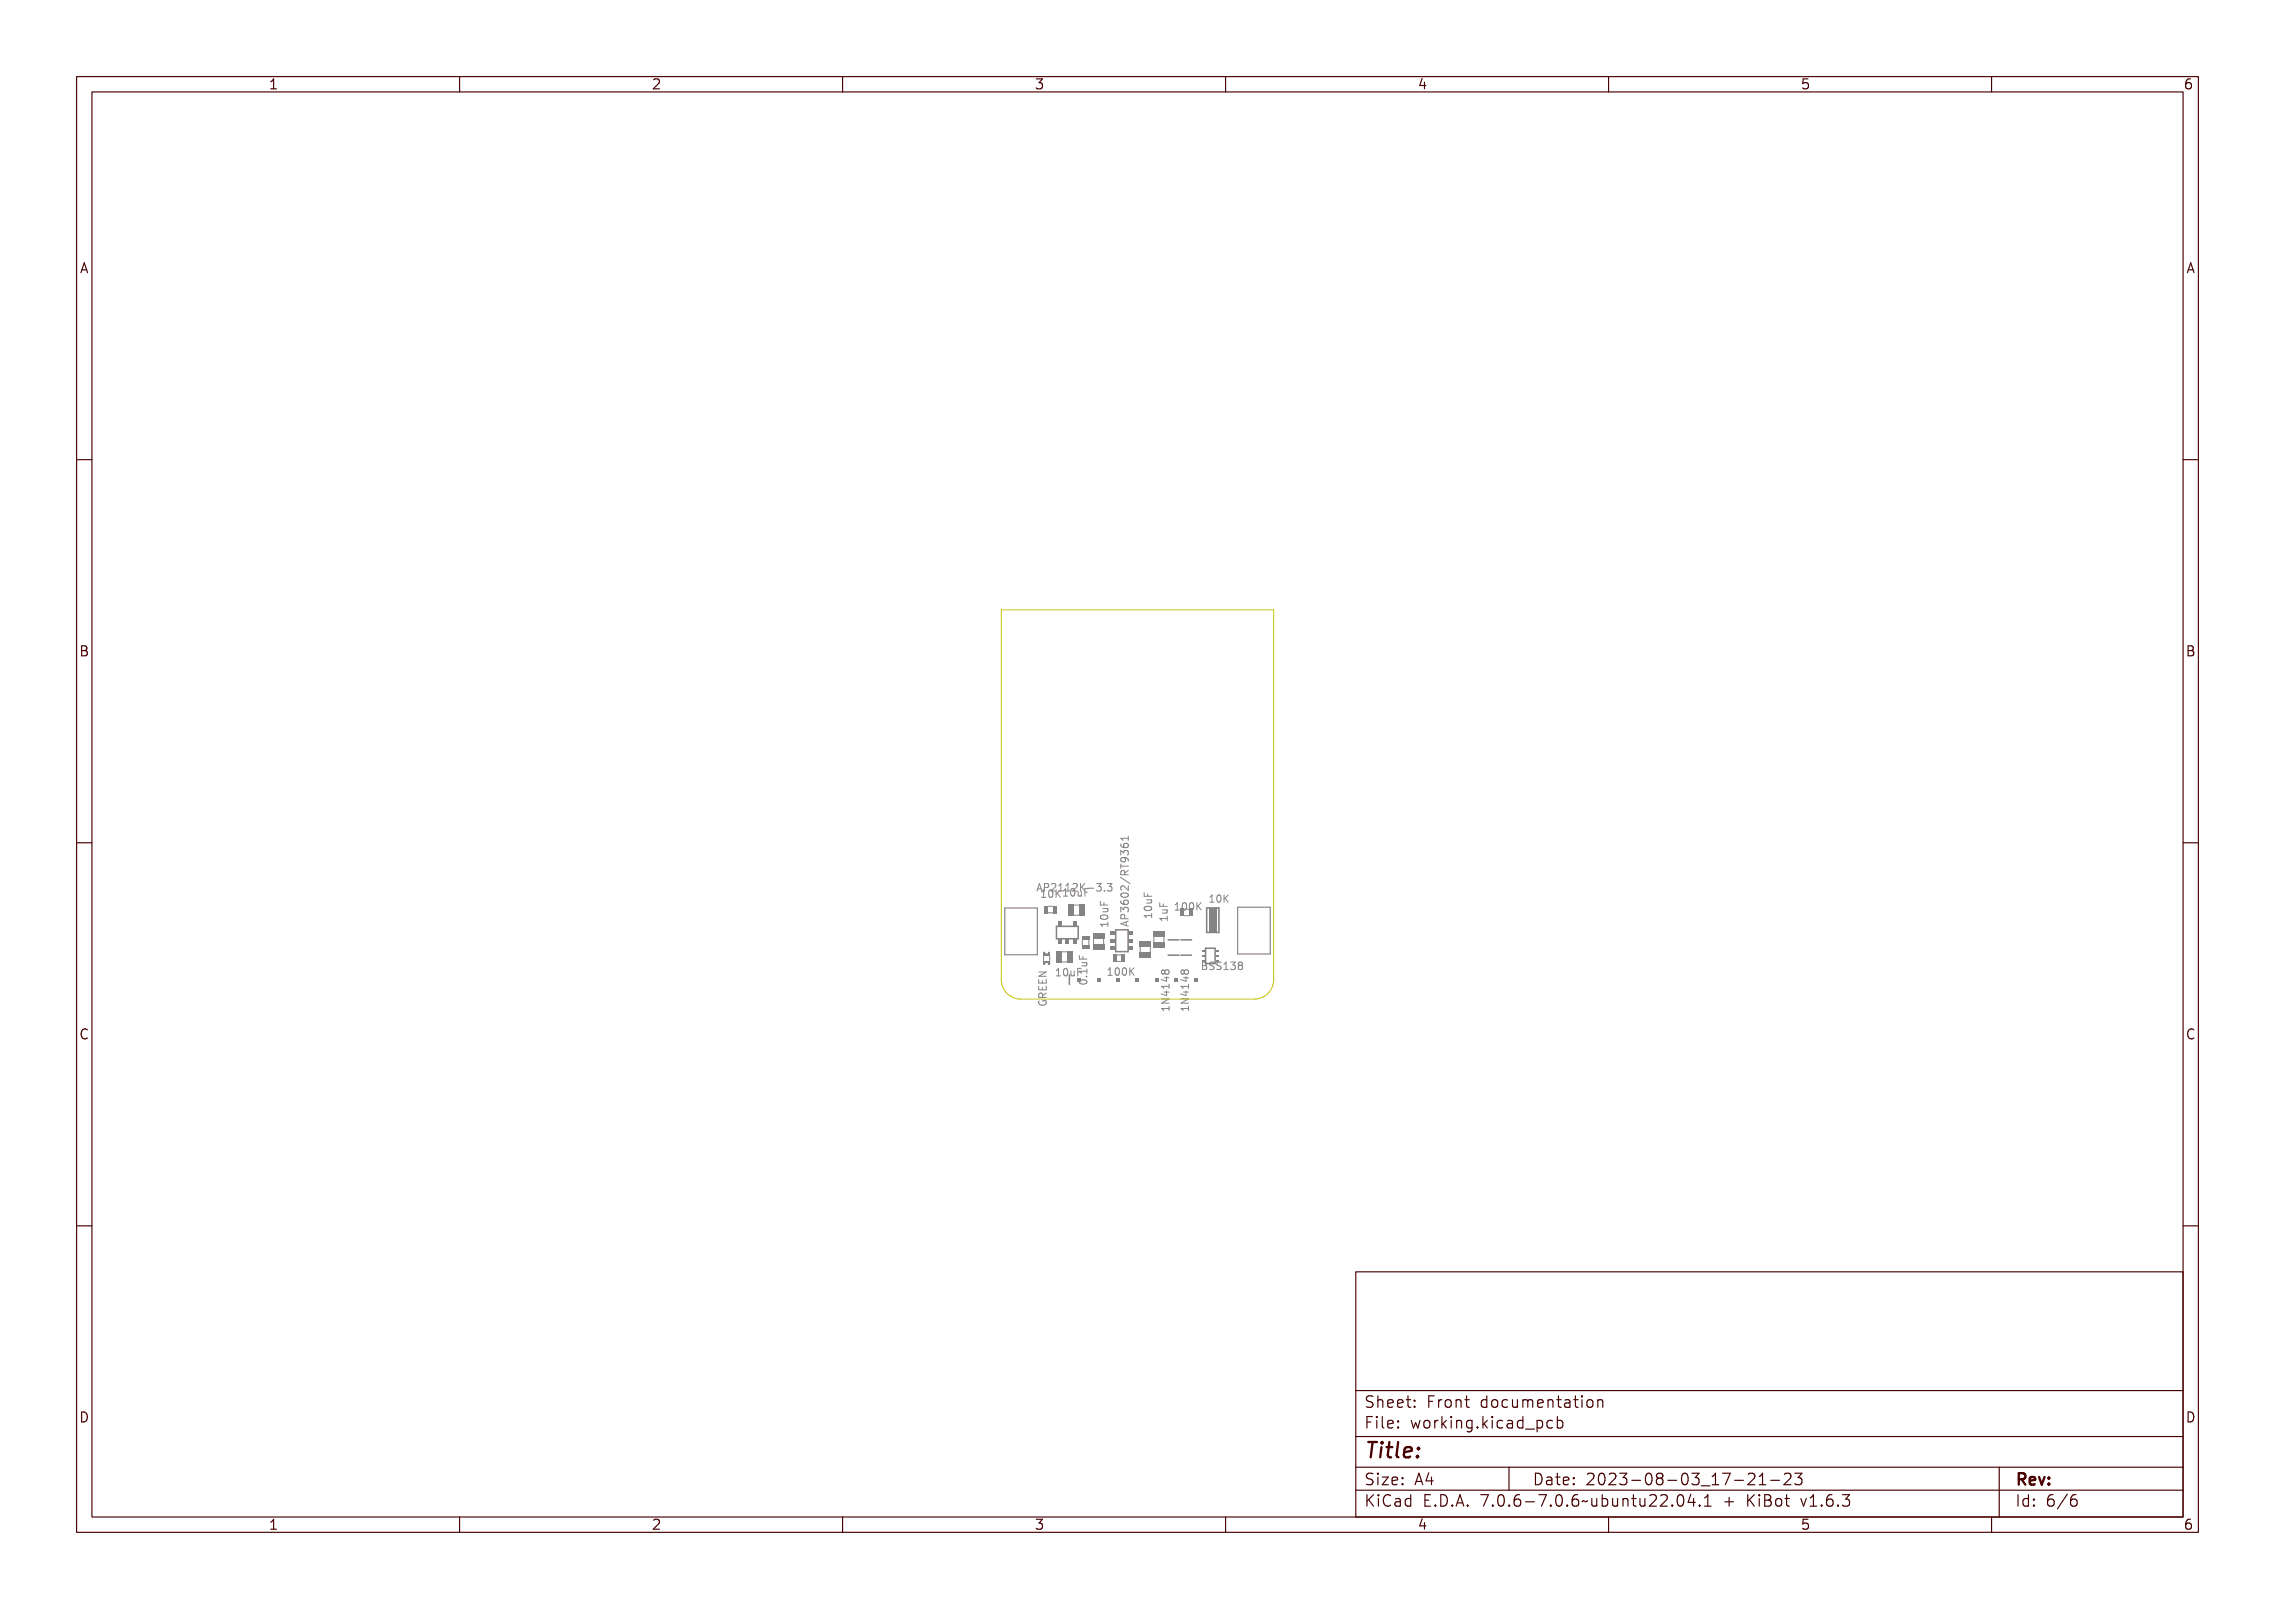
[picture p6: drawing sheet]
<svg xmlns="http://www.w3.org/2000/svg" width="297mm" height="210mm" viewBox="0 0 297 210" stroke-linecap="round" stroke-linejoin="round" font-family="sans-serif">
<defs><g id="words">
<text font-size="2.7" fill="#480000" x="178" y="190.3">Title:</text>
<g font-size="2" fill="#480000">
<text x="178" y="183.7">Sheet: Front documentation</text>
<text x="178" y="186.5">File: working.kicad_pcb</text>
<text x="178" y="193.9">Size: A4</text>
<text x="178" y="196.6">KiCad E.D.A. 7.0.6-7.0.6~ubuntu22.04.1 + KiBot v1.6.3</text>
<text x="200" y="193.9">Date: 2023-08-03_17-21-23</text>
<text x="263" y="196.6">Id: 6/6</text>
<text x="263" y="193.9">Rev:</text>
</g>
<g font-size="1.7" fill="#480000">
<text x="35" y="11.7">1</text>
<text x="85" y="11.7">2</text>
<text x="135" y="11.7">3</text>
<text x="185" y="11.7">4</text>
<text x="235" y="11.7">5</text>
<text x="285" y="11.7">6</text>
<text x="10.5" y="35.7">A</text>
<text x="285.5" y="35.7">A</text>
<text x="10.5" y="85.6">B</text>
<text x="285.5" y="85.6">B</text>
<text x="10.5" y="135.7">C</text>
<text x="285.5" y="135.7">C</text>
<text x="10.5" y="185.6">D</text>
<text x="285.5" y="185.6">D</text>
<text x="35" y="199.7">1</text>
<text x="85" y="199.7">2</text>
<text x="135" y="199.7">3</text>
<text x="185" y="199.7">4</text>
<text x="235" y="199.7">5</text>
<text x="285" y="199.7">6</text>
</g>
<g font-size="1.3" fill="#848484">
<text x="135.3" y="116.3">AP2112K-3.3</text>
<text x="136.3" y="117.2">10K 10uF</text>
<text x="150.4" y="120" transform="rotate(-90 150.4 120)">10uF</text>
<text x="153.2" y="118.8">100K</text>
<text x="158.3" y="117.8">10K</text>
<text x="144.7" y="121.1" transform="rotate(-90 144.7 121.1)">10uF</text>
<text x="147.3" y="121" transform="rotate(-90 147.3 121)">AP3602/RT9361</text>
<text x="137.7" y="127.4">10uF</text>
<text x="141.9" y="128.5" transform="rotate(-90 141.9 128.5)">0.1uF</text>
<text x="144.4" y="127.3">100K</text>
<text x="157.7" y="126.6">BSS138</text>
</g>
</g></defs>
<g fill="none" stroke="#848484" stroke-width=".13">
<path d="M135.6 115.4h.1l.3 .9h-.1l-.1-.2h-.3l-.1 .2h-.1zM135.6 115.5l.2 .5h-.3zM136 117.1h.5M136.2 115.4a.48 .48 0 0 1 .5 .1l.1 .2a.32 .32 0 0 1-.5 .3v.3h-.1zM136.3 115.5h.1a.18 .18 0 0 1 .2 .2 .18 .18 0 0 1-.2 .1h-.1zM136.4 116.3l.4-.1v.9h.2v.1h-.5v-.1h.2v-.8l-.3 .1zM136.9 115.4a.34 .34 0 0 1 .6 .1 .34 .34 0 0 1-.2 .5l-.2 .2h.4v.1h-.6l.2-.3a.27 .27 0 0 0 .3-.3 .27 .27 0 0 0-.3-.2l-.2 .1zM137.2 116.3a.28 .28 0 0 1 .4-.1 .28 .28 0 0 1 .2 .3 .53 .53 0 0 1-.3 .7 .56 .56 0 0 1-.3-.9zM137.4 116.3h.1a.51 .51 0 0 1 0 .8l-.2-.2zM137.8 115.4h.3v.8h.2v.1h-.5v-.1h.2v-.7h-.2zM137.9 116.2h.2v.4l.4-.4h.1l-.3 .4 .3 .6h-.1l-.3-.5-.1 .1v.4h-.2zM138.5 115.4h.4v.8h.2v.1h-.5v-.1h.2v-.7h-.3z"/>
<path d="M139.3 116.1l.3-.1v.9h.2v.1h-.5v-.1h.2v-.7h-.2zM139.3 115.4a.34 .34 0 0 1 .5 .1 .34 .34 0 0 1-.2 .5l-.2 .2h.5v.1h-.6l.2-.3a.27 .27 0 0 0 .2-.3 .27 .27 0 0 0-.2-.2l-.2 .1zM140.1 115.4h.1v.4l.4-.4h.1l-.3 .4 .3 .5h-.1l-.3-.4-.1 .1v.3h-.1zM140.1 116.2a.28 .28 0 0 1 .3-.2 .28 .28 0 0 1 .2 .3 .53 .53 0 0 1-.3 .7 .56 .56 0 0 1-.2-.8zM140.2 116.2l.1-.1a.51 .51 0 0 1 0 .8l-.2-.2zM140.8 116.3h.1v.5l.2 .1 .1-.1v-.5h.2v.7h-.2v-.1a.23 .23 0 0 1-.2 .1 .23 .23 0 0 1-.2-.3zM141 115.9h.3v.1h-.3zM141.6 116h.6v.2h-.4v.2h.3v.1h-.3v.5h-.2zM141.6 115.4a.29 .29 0 0 1 .5 0 .29 .29 0 0 1-.1 .4 .31 .31 0 0 1 .2 .5 .31 .31 0 0 1-.5 0l-.1-.1a.23 .23 0 0 0 .4 0 .23 .23 0 0 0 0-.3h-.2v-.1h.1a.18 .18 0 0 0 .2-.3 .17 .17 0 0 0-.3 0h-.2zM142.6 116.1h.2v.2h-.2zM143.2 115.4a.3 .3 0 0 1 .4 0 .3 .3 0 0 1 .1 .4h-.1a.31 .31 0 0 1 .1 .5 .31 .31 0 0 1-.4 0l-.1-.1a.23 .23 0 0 0 .3 0 .23 .23 0 0 0 0-.3h-.1v-.1h.1a.17 .17 0 0 0 .1-.3 .17 .17 0 0 0-.3 0h-.1zM143.7 118.1h.1v.4h.3v-.4h.1v.4h.5v.1h-1z"/>
<path d="M143.8 119.7h.2a.53 .53 0 0 1 .7 .3 .55 .55 0 0 1-.5 .3 .55 .55 0 0 1-.5-.3zM143.8 119.9l.6-.1 .2 .2a.52 .52 0 0 1-.8 0zM144 118.9h.7v.1h-.1a.23 .23 0 0 1 .1 .3 .23 .23 0 0 1-.3 .1h-.4v-.1h.5l.1-.1-.1-.2h-.5zM144.6 115.3h.6l-.4 .4 .3 .1v.4l-.1 .1-.4-.1M146.3 110.2l.1 .2M146.4 115.6l1.1 .5v.1l-1.1-.5zM146.4 114h.1v.3h.8v.1h-.8v.3h-.1zM146.4 111.1h.8v-.2h.1v.5h-.1v-.2h-.7l.1 .2h-.2zM146.4 118h.1a.28 .28 0 0 0 0 .3 .28 .28 0 0 0 .3 .1 .32 .32 0 0 1 .1-.4 .32 .32 0 0 1 .5 .1 .32 .32 0 0 1-.3 .4 .46 .46 0 0 1-.5 .1 .46 .46 0 0 1-.2-.5zM146.4 111.7h.1a.28 .28 0 0 0 0 .4 .28 .28 0 0 0 .3 .1 .32 .32 0 0 1 .1-.5 .32 .32 0 0 1 .5 .2 .32 .32 0 0 1-.3 .4 .46 .46 0 0 1-.5 0 .46 .46 0 0 1-.2-.5zM146.4 118.9l.3-.1 .1 .1a.31 .31 0 0 1 .5-.1 .31 .31 0 0 1 0 .5h-.1a.23 .23 0 0 0 0-.3 .23 .23 0 0 0-.3 0v.2h-.1v-.1a.18 .18 0 0 0-.3-.2 .17 .17 0 0 0 0 .3v.1h-.1zM146.4 112.6l.3-.1 .1 .2a.31 .31 0 0 1 .5-.2 .31 .31 0 0 1 0 .5l-.1 .1a.23 .23 0 0 0 0-.4 .23 .23 0 0 0-.3 0v.2h-.1v-.1a.18 .18 0 0 0-.3-.2 .17 .17 0 0 0 0 .3v.1h-.1z"/>
<path d="M146.4 116.5a.59 .59 0 0 1 .8 .3v-.4h.1v.6l-.3-.2a.27 .27 0 0 0-.3-.3 .27 .27 0 0 0-.2 .3l.1 .2h-.2v-.2zM146.5 119.6l.2-.1a.32 .32 0 0 1 .3 .5h.3v.1h-.9zM146.5 114.9l.2-.1 .2 .2 .4-.3v.2l-.3 .1-.1 .2v.1h.4v.1h-.9zM146.5 113.3h.1a.46 .46 0 0 1 .5 0 .46 .46 0 0 1 .2 .4l-.1 .1a.28 .28 0 0 0 0-.3 .28 .28 0 0 0-.3-.1 .32 .32 0 0 1-.1 .5 .32 .32 0 0 1-.4-.3zM146.5 117.2h.1a.53 .53 0 0 1 .8 .3 .55 .55 0 0 1-.5 .3 .55 .55 0 0 1-.5-.3zM146.5 117.4l.5-.1 .3 .2a.52 .52 0 0 1-.8 0zM146.5 115h.3v.3h-.3zM146.5 119.7h.3v.3h-.3zM146.7 110.4v-.1l.2-.2h.3l.1 .3M147.3 109.1v.6M147.3 109.4h-1l.3 .3M149.4 119.5h.9v-.2h.1v.5h-.1v-.2h-.8l.1 .2h-.1z"/>
<path d="M149.4 116.9h.1v.5h.3v-.4h.1v.4h.5v.1h-1zM149.5 118.6l.2-.1a.53 .53 0 0 1 .7 .3 .55 .55 0 0 1-.5 .3 .55 .55 0 0 1-.5-.3zM149.5 118.7l.6-.1 .2 .2a.52 .52 0 0 1-.8 0zM149.7 117.7h.7v.2h-.1a.23 .23 0 0 1 .1 .3 .23 .23 0 0 1-.3 .1h-.4v-.1h.5l.1-.2-.1-.1h-.5zM151.4 117.8v.5h1M151.5 119.9h.8v-.2h.1v.5h-.1v-.2h-.7v.2h-.1zM151.5 118.1h.1v.4h.3v-.4h.1v.4h.4v.2h-.9zM151.7 118.9h.7v.1h-.1a.23 .23 0 0 1 .1 .3 .23 .23 0 0 1-.3 .2h-.4v-.2h.5l.1-.1-.1-.2h-.5zM151.7 118.8h.7M151.9 118v.3M152.3 118.8l.1 .1-.1 .2-.6 .1M152.4 119.6v.6"/>
<path d="M152.4 119.9h-1l.3 .3M153.4 117.9h.3v.8h.2v.1h-.5v-.1h.2v-.7h-.2zM154.1 118a.28 .28 0 0 1 .4-.1 .28 .28 0 0 1 .2 .2 .53 .53 0 0 1-.3 .7 .56 .56 0 0 1-.3-.8zM154.3 118h.1a.51 .51 0 0 1 0 .7l-.2-.2zM154.9 118a.28 .28 0 0 1 .3-.1 .28 .28 0 0 1 .3 .2 .53 .53 0 0 1-.3 .7 .56 .56 0 0 1-.3-.8zM155.1 118h.1a.51 .51 0 0 1 0 .7l-.2-.2zM155.6 117.9h.2v.4l.4-.4h.1l-.3 .4 .3 .5h-.1l-.3-.5-.1 .2v.3h-.2zM156.4 118.2l.4 .6M156.8 117.8l-.5 .6M158 117.8h.5M158 117v.1M158.4 116.9h.4v.8h.2v.1h-.5v-.1h.2v-.7h-.3z"/>
<path d="M159.2 117a.27 .27 0 0 1 .3-.1 .27 .27 0 0 1 .2 .2v.2a.37 .37 0 0 1-.3 .5l-.2-.1v-.2zM159.4 117a.39 .39 0 0 1 .2 .3 .39 .39 0 0 1-.2 .4l-.1-.2zM159.9 116.9h.1v.4l.4-.4h.1l-.3 .4 .4 .5h-.2l-.3-.5-.1 .1v.4h-.1zM135.6 127.8v.5h1v-.5M135.6 128.7v.5h1v-.5M135.6 126.9h1l-1 .5h1M135.7 130.6a.46 .46 0 0 0 .4 .6 .46 .46 0 0 0 .4-.6h-.3v.2M135.7 128.3h.1v.4h.3v-.4h.1v.4h.3v-.4h.1v.5h-.9zM135.7 127.5h.1v.4h.3v-.4h.1v.4h.3v-.4h.1v.6h-.9zM135.7 126.7h.9v.2l-.8 .3h.8v.1h-.9v-.2l.7-.3h-.7zM135.7 129.9h.1v.1a.37 .37 0 0 0 .4 .4 .37 .37 0 0 0 .3-.4h-.3v.1h-.1v-.3h.4a.43 .43 0 0 1 0 .6 .43 .43 0 0 1-.6 0 .38 .38 0 0 1-.2-.5zM135.7 129.2l.3-.1 .2 .2 .4-.3v.1l-.3 .2-.1 .1v.1h.4v.2h-.9z"/>
<path d="M135.8 129.3h.3v.2h-.3zM136.1 128v.3M136.1 128.9v.3M136.1 130.2v-.5l-.2-.1-.2 .1-.1 .1v.4h1M136.6 129.6l-.5 .3M137.8 126.5h.4v.8h.2v.1h-.5v-.1h.2v-.7h-.3zM138.6 126.6a.28 .28 0 0 1 .4-.1 .28 .28 0 0 1 .2 .2 .53 .53 0 0 1-.3 .7 .57 .57 0 0 1-.3-.8zM138.8 126.6l.1-.1a.51 .51 0 0 1 0 .8l-.2-.2zM139.4 126.7h.1v.5l.1 .1 .2-.1v-.5h.1v.7h-.1v-.1a.23 .23 0 0 1-.3 .1 .23 .23 0 0 1-.1-.3zM140.2 126.5h.6v.1h-.5v.2h.4v.2h-.4v.4h-.1zM141 126.4h.8v-.2h.1v.5h-.1v-.2h-.7v.2h-.1zM141 124.6h.1v.5h.3v-.4h.1v.4h.4v.1h-.9z"/>
<path d="M141.1 127.9l.1-.1a.53 .53 0 0 1 .7 .3 .55 .55 0 0 1-.4 .3 .55 .55 0 0 1-.5-.3zM141.1 128l.5-.1 .2 .2a.52 .52 0 0 1-.7 0zM141.2 125.4h.7v.2h-.1a.23 .23 0 0 1 .1 .3 .23 .23 0 0 1-.2 .1h-.5v-.1h.5l.1-.2-.1-.1h-.5zM141.7 127.2h.2v.2h-.2zM143.7 120.6h.9v-.2h.1v.6h-.1v-.2h-.8l.1 .2h-.1zM144.6 126.4h.3v.8h.2v.1h-.5v-.1h.2v-.7h-.2zM145.4 126.5a.28 .28 0 0 1 .3-.1 .28 .28 0 0 1 .2 .2 .53 .53 0 0 1-.3 .8 .57 .57 0 0 1-.2-.9zM145.5 126.5h.1a.51 .51 0 0 1 0 .8l-.2-.3zM146.2 126.5a.28 .28 0 0 1 .3-.1 .28 .28 0 0 1 .2 .2 .53 .53 0 0 1-.3 .8 .56 .56 0 0 1-.2-.9zM146.3 126.5h.1a.51 .51 0 0 1 0 .8l-.2-.3zM146.4 120.5l.9-.3v.2h-.2v.4l.2 .1v.1l-.9-.3zM146.5 120.6l.5-.1v.2z"/>
<path d="M146.9 126.4h.1v.4l.4-.4h.2l-.4 .4 .4 .5h-.2l-.3-.4-.1 .1v.3h-.1zM147.6 126.7l.5 .6M148.1 126.3l-.6 .6M150.6 122.3v.7M151.6 130.4h1l-1 .5h1M151.7 130.6h.8v-.2h.2v.5h-.2v-.2h-.7l.1 .2h-.1zM151.7 129.6h1v.2l-.8 .3h.8v.1h-1v-.1l.8-.4h-.8zM151.7 128.9h.6v-.1h.1v.1h.3v.2h-.3v.4h-.1l-.6-.4zM151.7 128.2h.8v-.2h.2v.6h-.2v-.2h-.7l.1 .2h-.1zM151.7 127.4h.6v-.2h.1v.2h.3v.1h-.3v.4h-.1l-.6-.4zM151.8 126.6l.2-.1 .2 .2a.27 .27 0 0 1 .4-.1 .27 .27 0 0 1 0 .4 .27 .27 0 0 1-.4-.1 .27 .27 0 0 1-.5 .1 .27 .27 0 0 1 .1-.4zM151.8 129.1h.5v.3z"/>
<path d="M151.8 127.5h.5v.3zM152 122.3v.7M152 129.5h.6M152 127.6h.6M152.1 126.8l.1-.2h.2l.2 .2v.2l-.2 .2h-.2l-.1-.2M152.1 126.8l-.2-.2-.3 .2v.2l.2 .2 .3-.2M152.1 126.8v.2M152.3 129.3v.7l-.7-.3M152.3 127.5v.6l-.7-.2M152.6 128.5v.5M152.6 131.4v.5M152.6 131.6h-1l.3 .3"/>
<path d="M152.6 128.7h-1l.3 .3M154.2 130.4h1l-1 .5h1M154.2 130.6h.9v-.2h.1v.5h-.1v-.2h-.7v.2h-.1zM154.2 129.6h1v.2l-.8 .3h.8v.1h-1v-.1l.8-.4h-.8zM154.2 128.9h.7v-.1h.1v.1h.2v.2h-.2v.4h-.1l-.7-.4zM154.2 128.2h.9v-.2h.1v.6h-.1v-.2h-.7v.2h-.1zM154.2 127.4h.7v-.2h.1v.2h.2v.1h-.2v.4h-.1l-.7-.4zM154.3 126.6l.3-.1 .1 .2a.27 .27 0 0 1 .4-.1 .27 .27 0 0 1 0 .4 .27 .27 0 0 1-.4-.1 .27 .27 0 0 1-.4 .1 .27 .27 0 0 1 0-.4zM154.4 129.1h.5v.3zM154.4 127.5h.5v.3zM154.5 129.5h.7M154.5 127.6h.7"/>
<path d="M154.6 126.8l-.2-.2-.2 .2v.2l.2 .2 .2-.2M154.6 126.8l.2-.2h.2l.2 .2v.2l-.2 .2-.3-.1-.1-.1M154.6 126.8v.2M154.8 129.3v.7l-.7-.3M154.8 127.5v.6l-.7-.2M155.2 131.6h-1l.3 .3M155.2 128.7h-1l.3 .3M155.2 128.5v.5M155.2 131.4v.5M157 126h.3M157.3 126l.2 .1M157.4 125.6h-.4v1h.4"/>
<path d="M157.4 126h-.1M157.8 125.6h.3a.23 .23 0 0 1 .3 .2 .23 .23 0 0 1-.2 .3 .26 .26 0 0 1 .2 .3 .26 .26 0 0 1-.3 .2h-.3zM157.9 126.1h.2a.18 .18 0 0 1 .2 .2 .18 .18 0 0 1-.2 .2h-.2zM157.9 125.7h.2a.15 .15 0 0 1 .2 .2 .15 .15 0 0 1-.2 .1h-.2zM158.7 125.7l.3-.1 .1 .1v.1a.2 .2 0 0 0-.2-.1 .2 .2 0 0 0-.1 .3 .33 .33 0 0 1 .4 .4 .33 .33 0 0 1-.5 .2l-.1-.2a.22 .22 0 0 0 .3 .1 .22 .22 0 0 0 .1-.3 .31 .31 0 0 1-.4-.1 .31 .31 0 0 1 .1-.4zM159.5 125.7l.3-.1 .1 .1v.1a.2 .2 0 0 0-.3-.1 .2 .2 0 0 0 0 .3 .33 .33 0 0 1 .4 .4 .33 .33 0 0 1-.6 .2v-.2a.22 .22 0 0 0 .3 .1 .22 .22 0 0 0 .1-.3 .31 .31 0 0 1-.4-.1 .31 .31 0 0 1 .1-.4zM160.2 125.7l.4-.1v.9h.2v.1h-.6v-.1h.2v-.7h-.2zM161 125.7a.29 .29 0 0 1 .4-.1 .29 .29 0 0 1-.1 .5 .31 .31 0 0 1 .2 .4 .31 .31 0 0 1-.5 .1l-.1-.2a.23 .23 0 0 0 .4 .1 .23 .23 0 0 0 0-.4h-.2v-.1h.1a.17 .17 0 0 0 .2-.2 .17 .17 0 0 0-.3-.1l-.1 .1zM161.8 125.7a.27 .27 0 0 1 .4 0 .27 .27 0 0 1-.1 .4 .27 .27 0 0 1 .1 .4 .27 .27 0 0 1-.4 0 .27 .27 0 0 1 .1-.4l-.1-.2z"/>
<circle cx="137.5" cy="116.7" r=".09"/>
<circle cx="140.3" cy="116.5" r=".09"/>
<circle cx="144.2" cy="120" r=".09"/>
<circle cx="146.7" cy="113.6" r=".21"/>
<circle cx="146.9" cy="117.5" r=".09"/>
<circle cx="147" cy="118.2" r=".21"/>
<circle cx="147" cy="112" r=".21"/>
<circle cx="149.9" cy="118.8" r=".09"/>
<circle cx="154.4" cy="118.4" r=".09"/>
<circle cx="155.2" cy="118.4" r=".09"/>
<circle cx="159.4" cy="117.3" r=".08"/>
<circle cx="138.9" cy="126.9" r=".09"/>
<circle cx="141.5" cy="128.1" r=".09"/>
<circle cx="145.6" cy="126.9" r=".09"/>
<circle cx="146.4" cy="126.9" r=".09"/>
<circle cx="151.9" cy="126.8" r=".16"/>
<circle cx="152.4" cy="126.8" r=".19"/>
<circle cx="154.5" cy="126.8" r=".16"/>
<circle cx="154.9" cy="126.8" r=".19"/>
<circle cx="162" cy="125.9" r=".16"/>
<circle cx="162" cy="126.3" r=".19"/>
</g>
<g fill="#848484">
<path d="M150.6 123h1.4v.7h-1.4z" fill-rule="evenodd"/>
<path d="M150.6 121.6h1.4v.7h-1.4z" fill-rule="evenodd"/>
</g>
<g fill="none" stroke="#848484" stroke-width=".13">
<path d="M136.2 124.7v.7M136.3 125.9a.3 .3 0 0 1 .3-.3 .3 .3 0 0 1 .3 .3M136.4 124.3a.27 .27 0 0 0 .2 .2 .27 .27 0 0 0 .3-.2M137 124.7v.8"/>
<circle cx="137" cy="125.7" r=".07"/>
</g>
<g fill="#848484">
<path d="M136.9 125.8h.2v.1h-.2z" fill-rule="evenodd"/>
<path d="M137 125.4l.1 .4z" fill-rule="evenodd"/>
<path d="M136.2 125.4h.9v.3h-.9z" fill-rule="evenodd"/>
<path d="M136.9 124.2h.2v.5h-.2z" fill-rule="evenodd"/>
<path d="M136.9 125.6v.1z" fill-rule="evenodd"/>
<path d="M136.4 124.5h.5v.2h-.5z" fill-rule="evenodd"/>
<path d="M136.8 124.4h.1v.1h-.1z" fill-rule="evenodd"/>
<path d="M136.4 124.4h.1v.1h-.1z" fill-rule="evenodd"/>
<path d="M136.2 125.6h.2v.3h-.2z" fill-rule="evenodd"/>
<path d="M136.2 124.2h.2v.5h-.2z" fill-rule="evenodd"/>
</g>
<path d="M157.5 118.5h1.6v3.2h-1.6zM152.5 124.7h1.4M152.5 122.7h1.4M154.2 124.7h1.4M154.2 122.7h1.4" fill="none" stroke="#848484" stroke-width=".2"/>
<path d="M161.6 118.4h4.2v6.1h-4.2z" fill="none" stroke="#848484" stroke-width=".15"/>
<path d="M157.8 118.6h1v3.1h-1z" fill-rule="evenodd" fill="#848484"/>
<path d="M145.7 124.6h.7M145.7 125.5h.7" fill="none" stroke="#848484" stroke-width=".13"/>
<g fill="#848484">
<path d="M145.2 124.6h.5v.9h-.5z" fill-rule="evenodd"/>
<path d="M146.4 124.6h.5v.9h-.5z" fill-rule="evenodd"/>
</g>
<path d="M141.3 122.7v.7M142.2 122.7v.7" fill="none" stroke="#848484" stroke-width=".13"/>
<g fill="#848484">
<path d="M141.2 122.2h1v.5h-1z" fill-rule="evenodd"/>
<path d="M141.2 123.4h1v.5h-1z" fill-rule="evenodd"/>
</g>
<path d="M145.7 121.4h1.6v2.8h-1.6z" fill="none" stroke="#848484" stroke-width=".2"/>
<g fill="#848484">
<path d="M147.3 121.6h.7v.5h-.7z" fill-rule="evenodd"/>
<path d="M145 121.6h.6v.5h-.6z" fill-rule="evenodd"/>
<path d="M147.3 122.5h.7v.5h-.7z" fill-rule="evenodd"/>
<path d="M145 122.5h.6v.5h-.6z" fill-rule="evenodd"/>
<path d="M147.3 123.5h.7v.5h-.7z" fill-rule="evenodd"/>
<path d="M145 123.5h.6v.5h-.6z" fill-rule="evenodd"/>
</g>
<path d="M142.8 122.6v.7M144.1 122.5v.8" fill="none" stroke="#848484" stroke-width=".13"/>
<g fill="#848484">
<path d="M142.7 121.8h1.4v.8h-1.4z" fill-rule="evenodd"/>
<path d="M142.7 123.3h1.4v.7h-1.4z" fill-rule="evenodd"/>
</g>
<path d="M140.1 118.1h.8M140.1 119.5h.8" fill="none" stroke="#848484" stroke-width=".13"/>
<g fill="#848484">
<path d="M139.4 118.1h.7v1.4h-.7z" fill-rule="evenodd"/>
<path d="M140.8 118.1h.8v1.4h-.8z" fill-rule="evenodd"/>
</g>
<path d="M137.9 120.9h2.9v1.6h-2.9z" fill="none" stroke="#848484" stroke-width=".2"/>
<g fill="#848484">
<path d="M138.1 120.2h.5v.7h-.5z" fill-rule="evenodd"/>
<path d="M138.1 122.6h.5v.6h-.5z" fill-rule="evenodd"/>
<path d="M139.1 122.6h.5v.6h-.5z" fill-rule="evenodd"/>
<path d="M140 120.2h.5v.7h-.5z" fill-rule="evenodd"/>
<path d="M140 122.6h.5v.6h-.5z" fill-rule="evenodd"/>
</g>
<path d="M136.8 119.1h.7M136.8 118.3h.7" fill="none" stroke="#848484" stroke-width=".13"/>
<g fill="#848484">
<path d="M137.5 118.2h.5v1h-.5z" fill-rule="evenodd"/>
<path d="M136.3 118.2h.5v1h-.5z" fill-rule="evenodd"/>
</g>
<path d="M139.6 127.2v1.3" fill="none" stroke="#848484" stroke-width=".2"/>
<g fill="#848484">
<path d="M143.2 127.6h.5v.5h-.5z" fill-rule="evenodd"/>
<path d="M145.7 127.6h.5v.5h-.5z" fill-rule="evenodd"/>
<path d="M148.2 127.6h.6v.5h-.6z" fill-rule="evenodd"/>
<path d="M150.8 127.6h.5v.5h-.5z" fill-rule="evenodd"/>
<path d="M153.3 127.6h.5v.5h-.5z" fill-rule="evenodd"/>
<path d="M155.9 127.6h.5v.5h-.5z" fill-rule="evenodd"/>
</g>
<path d="M148.9 123.6v.7M150.2 123.5v.8" fill="none" stroke="#848484" stroke-width=".13"/>
<g fill="#848484">
<path d="M148.8 122.8h1.4v.8h-1.4z" fill-rule="evenodd"/>
<path d="M148.8 124.3h1.4v.7h-1.4z" fill-rule="evenodd"/>
</g>
<path d="M157.4 125.8v-2h1.2v2" fill="none" stroke="#848484" stroke-width=".2"/>
<g fill="#848484">
<path d="M157 125.3h.3v.2h-.3z" fill-rule="evenodd"/>
<path d="M157 124.6h.3v.3h-.3z" fill-rule="evenodd"/>
<path d="M158.7 124.6h.4v.3h-.4z" fill-rule="evenodd"/>
<path d="M157 124h.3v.2h-.3z" fill-rule="evenodd"/>
<path d="M158.7 124h.4v.2h-.4z" fill-rule="evenodd"/>
</g>
<path d="M154.5 119.5h.7" fill="none" stroke="#848484" stroke-width=".13"/>
<g fill="#848484">
<path d="M154 118.6h.5v1h-.5z" fill-rule="evenodd"/>
<path d="M155.2 118.6h.5v1h-.5z" fill-rule="evenodd"/>
</g>
<path d="M131.2 118.5h4.2v6.1h-4.2z" fill="none" stroke="#848484" stroke-width=".15"/>
<path d="M138.6 124.2h.7M138.6 125.6h.7" fill="none" stroke="#848484" stroke-width=".13"/>
<g fill="#848484">
<path d="M137.9 124.2h.7v1.4h-.7z" fill-rule="evenodd"/>
<path d="M139.3 124.2h.8v1.4h-.8z" fill-rule="evenodd"/>
</g>
<path d="M130.7 79.6h35.6v48.3a2.54 2.54 0 0 1-2.6 2.5h-30.4a2.54 2.54 0 0 1-2.6-2.5z" fill="none" stroke="#c2c200" stroke-width=".13"/>
<g fill="none" stroke="#480000" stroke-width=".15">
<path d="M10 10h277v190h-277zM12 12h273v186h-273zM60 10v2M110 10v2M160 10v2M210 10v2M260 10v2M10 60h2M285 60h2M10 110h2M285 110h2M10 160h2"/>
<path d="M285 160h2M177 166h108v32h-108zM60 198v2M110 198v2M160 198v2M177 181.5h108M177 187.5h108M177 191.5h108M177 194.5h108M178.1 195.2h.2v.6l.6-.6h.3l-.6 .6 .6 .8h-.2l-.5-.7-.2 .2v.5h-.2zM178.2 185h.9v.2h-.7v.4h.6v.2h-.6v.7h-.2zM178.3 182.4l.5-.1h.2v.2a.34 .34 0 0 0-.4-.1 .34 .34 0 0 0-.2 .4 .62 .62 0 0 1 .6 .7 .71 .71 0 0 1-.8 .2v-.2a.4 .4 0 0 0 .4 .1 .4 .4 0 0 0 .3-.3l-.4-.2a.4 .4 0 0 1-.3-.3 .4 .4 0 0 1 .1-.4z"/>
<path d="M178.3 192.5l.5-.1h.2v.2a.34 .34 0 0 0-.4-.1 .34 .34 0 0 0-.2 .4 .62 .62 0 0 1 .6 .7 .71 .71 0 0 1-.8 .2v-.2a.4 .4 0 0 0 .4 .1 .4 .4 0 0 0 .3-.3l-.4-.2a.4 .4 0 0 1-.3-.3 .4 .4 0 0 1 .1-.4zM179.4 182.2h.2v.6a.35 .35 0 0 1 .4-.1 .35 .35 0 0 1 .2 .4v.6h-.2v-.8l-.2-.1a.28 .28 0 0 0-.2 .3v.6h-.2zM179.5 185.4h.4v.9h.4v.2h-.9v-.2h.3v-.8h-.2zM179.5 192.8h.4v.9h.4v.1h-.9v-.1h.3v-.8h-.2zM179.5 195.6h.4v.9h.4v.1h-.9v-.1h.3v-.8h-.2zM179.7 184.9h.2v.3h-.2zM179.7 192.3h.2v.3h-.2zM179.7 195.1h.2v.3h-.2zM180.6 184.9h.4v1.3l.1 .1h.3v.2a.4 .4 0 0 1-.5-.4v-1h-.3zM180.6 192.8h.8v.1l-.6 .8h.6v.1h-.8v-.1l.6-.8h-.6zM180.7 182.8a.49 .49 0 0 1 .6-.1 .49 .49 0 0 1 .2 .5h-.8a.42 .42 0 0 0 .3 .4 .42 .42 0 0 0 .4-.1v.2a.6 .6 0 0 1-.8-.1 .6 .6 0 0 1 .1-.8zM180.7 195.4l.3-.2h.2h.3v.2a.43 .43 0 0 0-.6 0 .43 .43 0 0 0-.2 .5 .43 .43 0 0 0 .2 .5 .43 .43 0 0 0 .6 0v.2a.62 .62 0 0 1-.7 0 .62 .62 0 0 1-.3-.7z"/>
<path d="M180.8 182.9l.2-.1a.27 .27 0 0 1 .3 .3h-.6zM181.8 195.6a.5 .5 0 0 1 .6-.1 .5 .5 0 0 1 .2 .5v.6h-.1v-.1a.38 .38 0 0 1-.5 .2 .38 .38 0 0 1-.2-.5 .38 .38 0 0 1 .4-.2h.3a.35 .35 0 0 0-.3-.4 .35 .35 0 0 0-.4 .2zM181.9 182.8a.49 .49 0 0 1 .6-.1 .49 .49 0 0 1 .2 .5h-.8a.42 .42 0 0 0 .3 .4 .42 .42 0 0 0 .5-.1v.2a.6 .6 0 0 1-.9-.1 .6 .6 0 0 1 .1-.8zM181.9 185.5a.49 .49 0 0 1 .6-.1 .49 .49 0 0 1 .2 .5h-.8a.42 .42 0 0 0 .3 .4 .42 .42 0 0 0 .5-.1v.2a.6 .6 0 0 1-.9-.1 .6 .6 0 0 1 .1-.8zM181.9 192.9a.49 .49 0 0 1 .6-.1 .49 .49 0 0 1 .2 .5h-.8a.42 .42 0 0 0 .3 .4 .42 .42 0 0 0 .5-.1v.2a.6 .6 0 0 1-.9-.1 .6 .6 0 0 1 .1-.8zM182 196.2l.5-.1a.31 .31 0 0 1-.2 .4 .31 .31 0 0 1-.4-.1zM182 182.9l.2-.1a.27 .27 0 0 1 .3 .3h-.6zM182 185.6l.2-.1a.27 .27 0 0 1 .3 .3h-.6zM182 193l.2-.1a.27 .27 0 0 1 .3 .3h-.6zM183 195.7l.4-.2 .2 .2v-.6h.2v1.5h-.2v-.1a.42 .42 0 0 1-.5 .1 .42 .42 0 0 1-.2-.5zM183.2 195.8a.23 .23 0 0 1 .4 0v.3a.33 .33 0 0 1-.2 .4 .48 .48 0 0 1-.2-.7zM183.2 182.3h.2v.4h.4v.1h-.4v.7l.1 .1h.3v.1a.41 .41 0 0 1-.6-.3v-.6h-.3v-.1h.3z"/>
<path d="M183.3 185.4h.2v.3h-.2zM183.3 186.2h.2v.3h-.2zM183.3 192.8h.2v.3h-.2zM183.3 193.6h.2v.2h-.2zM184.5 182.7h.2v.3h-.2zM184.5 183.5h.2v.2h-.2zM185.2 185.4h.2l.2 .8 .1-.5h.2l.2 .5 .1-.8h.2l-.2 1.1h-.2l-.2-.7-.2 .7h-.1zM185.4 195.2h.9v.2h-.7v.4h.6v.2h-.6v.5h.7v.1h-.9zM185.7 192.4h.2l.5 1.4h-.2l-.1-.3h-.5l-.1 .3h-.2zM185.8 192.6l.2 .7h-.4zM186.6 182.3h.9v.2h-.7v.4h.6v.2h-.6v.6h-.2zM186.7 185.5a.56 .56 0 0 1 .8 .2 .56 .56 0 0 1-.3 .7 .57 .57 0 0 1-.6-.2 .57 .57 0 0 1 .1-.7z"/>
<path d="M186.8 185.6a.26 .26 0 0 1 .3-.1 .26 .26 0 0 1 .2 .2v.2a.33 .33 0 0 1-.3 .4l-.2-.2zM186.9 196.4h.2v.2h-.2zM187.1 192.4h.2v.9h.2v.2h-.2v.3h-.2v-.3h-.6v-.2zM187.1 192.6v.7h-.4zM187.8 195.2a.76 .76 0 0 1 .9 .7 .76 .76 0 0 1-.9 .7zM188 195.4a.5 .5 0 0 1 .5 .2 .5 .5 0 0 1 0 .5 .39 .39 0 0 1-.5 .4zM188 182.7h.2v.2a.41 .41 0 0 1 .6-.2v.2a.37 .37 0 0 0-.5-.1 .37 .37 0 0 0-.1 .4v.5h-.2zM188 185.4h.2v.2a.41 .41 0 0 1 .6-.2v.2a.37 .37 0 0 0-.5-.1 .37 .37 0 0 0-.1 .4v.6h-.2zM189.1 184.9h.1v.9l.5-.4h.2l-.4 .4 .5 .7h-.2l-.4-.6-.2 .1v.5h-.1zM189.1 182.8a.56 .56 0 0 1 .8 .2 .56 .56 0 0 1-.3 .7 .57 .57 0 0 1-.6-.2 .57 .57 0 0 1 .1-.7zM189.2 182.9a.26 .26 0 0 1 .3-.1 .26 .26 0 0 1 .2 .2v.2a.33 .33 0 0 1-.3 .4l-.2-.2zM189.3 196.4h.3v.2h-.3z"/>
<path d="M190.2 182.7h.2v.1a.35 .35 0 0 1 .4-.1 .35 .35 0 0 1 .3 .4v.6h-.2v-.8l-.2-.1a.28 .28 0 0 0-.3 .3v.6h-.2zM190.3 185.4h.4v.9h.4v.2h-.9v-.2h.4v-.8h-.3zM190.5 195.2h.3l.4 1.4h-.2l-.1-.3h-.5l-.1 .3h-.2zM190.6 184.9h.1v.3h-.1zM190.6 195.4l.2 .7h-.4zM191.4 185.4h.2v.1a.35 .35 0 0 1 .4-.1 .35 .35 0 0 1 .3 .4v.7h-.2v-.9l-.2-.1a.28 .28 0 0 0-.3 .3v.7h-.2zM191.7 182.3h.1v.4h.4v.1h-.4v.7l.1 .1h.3v.1a.41 .41 0 0 1-.5-.3v-.6h-.3v-.1h.3zM191.7 196.4h.3v.2h-.3zM192.7 185.5l.3-.2 .3 .2v-.1h.2v1a.53 .53 0 0 1-.8 .4v-.2a.36 .36 0 0 0 .4 .1 .36 .36 0 0 0 .2-.4l-.2 .1a.51 .51 0 0 1-.5-.2 .51 .51 0 0 1 0-.5zM192.8 185.6a.25 .25 0 0 1 .3-.1 .25 .25 0 0 1 .2 .2v.2a.32 .32 0 0 1-.3 .4 .47 .47 0 0 1-.2-.7zM193.8 195.2h.9l-.5 1.4h-.2l.5-1.2h-.7zM193.9 182.8l.3-.2 .3 .2v-.6h.2v1.5h-.2v-.1a.42 .42 0 0 1-.6 .1 .42 .42 0 0 1-.1-.5z"/>
<path d="M194.1 182.8a.42 .42 0 0 1 .4 .4 .42 .42 0 0 1-.3 .4 .48 .48 0 0 1-.1-.8zM194.1 186.2h.3v.3h-.3zM195.1 184.9h.2v.9l.4-.4h.3l-.5 .4 .5 .7h-.2l-.4-.6-.1 .1v.5h-.2zM195.1 182.8a.56 .56 0 0 1 .8 .2 .56 .56 0 0 1-.3 .7 .57 .57 0 0 1-.6-.2 .57 .57 0 0 1 .1-.7zM195.2 182.9a.26 .26 0 0 1 .3-.1 .26 .26 0 0 1 .2 .2v.2a.33 .33 0 0 1-.3 .4l-.2-.2zM195.3 196.4h.3v.2h-.3zM196.3 185.4h.5v.9h.3v.2h-.9v-.2h.4v-.8h-.3zM196.3 195.4a.45 .45 0 0 1 .5-.2 .45 .45 0 0 1 .3 .5v.2a.51 .51 0 0 1-.2 .6 .51 .51 0 0 1-.6 0l-.1-.6zM196.4 182.8l.5-.2 .2 .1v.2a.4 .4 0 0 0-.6 0 .4 .4 0 0 0 0 .6 .4 .4 0 0 0 .6 0v.2a.58 .58 0 0 1-.8-.1 .58 .58 0 0 1 .1-.8zM196.5 195.4a.39 .39 0 0 1 .4 .5v.2a.29 .29 0 0 1-.3 .4 .29 .29 0 0 1-.2-.4v-.5zM196.6 184.9h.2v.3h-.2zM197 191.5v3"/>
<path d="M197.4 182.7h.2v.8l.2 .1a.28 .28 0 0 0 .3-.3v-.6h.2v1h-.2v-.1a.35 .35 0 0 1-.4 .2 .35 .35 0 0 1-.3-.5zM197.6 185.5l.5-.2 .2 .1v.2a.4 .4 0 0 0-.6 0 .4 .4 0 0 0 0 .6 .4 .4 0 0 0 .6 0v.2a.58 .58 0 0 1-.8-.1 .58 .58 0 0 1 .1-.8zM197.7 196.4h.3v.2h-.3zM198.6 182.7h.1a.21 .21 0 0 1 .2-.1 .21 .21 0 0 1 .2 .2l.2-.2 .1 .1a1.27 1.27 0 0 1 .2 1h-.2v-.8l-.1-.1-.2 .1v.8h-.1v-.8l-.2-.1-.1 .1v.8h-.1zM198.7 185.4a.5 .5 0 0 1 .5-.1 .5 .5 0 0 1 .3 .5v.7h-.2v-.2a.38 .38 0 0 1-.5 .2 .38 .38 0 0 1-.2-.5 .38 .38 0 0 1 .5-.2h.2a.35 .35 0 0 0-.3-.4 .35 .35 0 0 0-.3 .2zM198.7 195.4l.3-.2h.2h.2v.2a.43 .43 0 0 0-.5 0 .43 .43 0 0 0-.1 .5 .44 .44 0 0 1 .6-.1 .44 .44 0 0 1 .1 .6 .47 .47 0 0 1-.6 .3 .47 .47 0 0 1-.3-.5v-.5zM198.8 186l.5-.1a.31 .31 0 0 1-.1 .4 .31 .31 0 0 1-.4-.1zM198.9 195.9a.3 .3 0 0 1 .4 .3 .3 .3 0 0 1-.4 .2l-.1-.2zM199.9 185.5l.3-.2 .3 .2v-.6h.2v1.6h-.2v-.2a.42 .42 0 0 1-.5 .1 .42 .42 0 0 1-.2-.5zM199.9 182.8a.49 .49 0 0 1 .6-.1 .49 .49 0 0 1 .2 .5h-.7a.42 .42 0 0 0 .2 .4 .42 .42 0 0 0 .5-.1v.2a.6 .6 0 0 1-.8-.1 .6 .6 0 0 1 0-.8zM200 196h.5v.2h-.5zM200 185.6a.23 .23 0 0 1 .4 0l.1 .3a.33 .33 0 0 1-.3 .4 .48 .48 0 0 1-.2-.7z"/>
<path d="M200.1 182.9l.2-.1a.27 .27 0 0 1 .3 .3h-.6zM200.1 192.4a.76 .76 0 0 1 1 .7 .76 .76 0 0 1-1 .7zM200.3 192.6a.5 .5 0 0 1 .5 .2 .5 .5 0 0 1 .1 .5 .39 .39 0 0 1-.6 .4zM200.9 186.8h1.2v.1h-1.2zM201 195.2h.9l-.5 1.4h-.2l.5-1.2h-.7zM201.1 182.7h.1v.1a.35 .35 0 0 1 .5-.1 .35 .35 0 0 1 .2 .4v.6h-.2v-.8l-.2-.1a.28 .28 0 0 0-.3 .3v.6h-.1zM201.4 192.8a.5 .5 0 0 1 .6-.1 .5 .5 0 0 1 .2 .5v.6h-.1v-.1a.38 .38 0 0 1-.5 .2 .38 .38 0 0 1-.2-.5 .38 .38 0 0 1 .4-.2h.3a.35 .35 0 0 0-.3-.4 .35 .35 0 0 0-.4 .2zM201.6 193.4l.5-.1a.31 .31 0 0 1-.2 .4 .31 .31 0 0 1-.4-.1zM202.2 185.4h.2v.1a.42 .42 0 0 1 .6-.1 .42 .42 0 0 1 .1 .5 .42 .42 0 0 1-.1 .5 .42 .42 0 0 1-.6-.1v.6h-.2zM202.5 182.3h.2v.4h.4v.1h-.4v.7l.1 .1h.3v.1a.41 .41 0 0 1-.6-.3v-.6h-.3v-.1h.3zM202.5 185.6a.24 .24 0 0 1 .3-.1 .24 .24 0 0 1 .1 .2l.1 .2a.32 .32 0 0 1-.3 .4 .48 .48 0 0 1-.2-.7zM202.5 196.4h.3v.2h-.3z"/>
<path d="M202.8 192.4h.2v.4h.4v.1h-.4v.7l.1 .1h.3v.1a.41 .41 0 0 1-.6-.3v-.6h-.3v-.1h.3zM203.5 182.7a.5 .5 0 0 1 .5-.1 .5 .5 0 0 1 .3 .5v.6h-.2v-.1a.38 .38 0 0 1-.5 .2 .38 .38 0 0 1-.2-.5 .38 .38 0 0 1 .5-.2h.2a.35 .35 0 0 0-.2-.4 .35 .35 0 0 0-.4 .2zM203.5 195.4a.45 .45 0 0 1 .6-.2 .45 .45 0 0 1 .2 .5v.2a.51 .51 0 0 1-.1 .6 .51 .51 0 0 1-.7 0l-.1-.6zM203.6 185.5l.5-.2 .2 .1v.2a.4 .4 0 0 0-.5 0 .4 .4 0 0 0 0 .6 .4 .4 0 0 0 .5 0v.2a.58 .58 0 0 1-.8-.1 .58 .58 0 0 1 .1-.8zM203.7 183.3l.4-.1a.31 .31 0 0 1-.1 .4 .31 .31 0 0 1-.4-.1zM203.7 195.4a.39 .39 0 0 1 .4 .5v.2a.29 .29 0 0 1-.2 .4 .29 .29 0 0 1-.3-.4v-.5zM203.9 192.9a.49 .49 0 0 1 .6-.1 .49 .49 0 0 1 .2 .5h-.8a.42 .42 0 0 0 .3 .4 .42 .42 0 0 0 .5-.1v.2a.6 .6 0 0 1-.9-.1 .6 .6 0 0 1 .1-.8zM204 193l.2-.1a.27 .27 0 0 1 .3 .3h-.6zM204.7 184.9h.1v.6a.41 .41 0 0 1 .6-.1 .41 .41 0 0 1 .2 .5 .42 .42 0 0 1-.2 .5 .42 .42 0 0 1-.6-.1v.2h-.1zM204.9 182.3h.2v.4h.4v.1h-.4v.7l.1 .1h.3v.1a.41 .41 0 0 1-.6-.3v-.6h-.3v-.1h.3zM204.9 185.6a.24 .24 0 0 1 .3-.1 .24 .24 0 0 1 .2 .2v.2a.32 .32 0 0 1-.3 .4 .48 .48 0 0 1-.2-.7zM204.9 196.4h.3v.2h-.3z"/>
<path d="M205.3 192.8h.2v.3h-.2zM205.3 193.6h.2v.2h-.2zM205.9 182.7h.5v.9h.3v.1h-.9v-.1h.4v-.8h-.3zM205.9 195.4l.3-.2h.2h.2v.2a.43 .43 0 0 0-.5 0 .43 .43 0 0 0-.1 .5 .44 .44 0 0 1 .6-.1 .44 .44 0 0 1 .1 .6 .47 .47 0 0 1-.5 .3 .47 .47 0 0 1-.4-.5v-.5zM206.1 195.9a.3 .3 0 0 1 .5 .3 .3 .3 0 0 1-.5 .2l-.1-.2zM206.2 182.2h.2v.3h-.2zM207 196l.3-.1 .5 .1 .2-.1a.32 .32 0 0 1-.5 .2h-.3l-.2 .1zM207.1 182.8a.56 .56 0 0 1 .8 .2 .56 .56 0 0 1-.2 .7 .57 .57 0 0 1-.7-.2 .57 .57 0 0 1 .1-.7zM207.3 182.9a.26 .26 0 0 1 .2-.1 .26 .26 0 0 1 .2 .2l.1 .2a.33 .33 0 0 1-.3 .4l-.3-.2zM207.4 192.5a.5 .5 0 0 1 .7 0 .5 .5 0 0 1-.1 .7l-.4 .5h.7v.1h-.9v-.1l.2-.3a.72 .72 0 0 0 .4-.8l-.3-.1-.3 .2zM208.3 182.7h.1v.1a.35 .35 0 0 1 .5-.1 .35 .35 0 0 1 .2 .4v.6h-.2v-.8l-.2-.1a.28 .28 0 0 0-.3 .3v.6h-.1zM208.3 195.6h.1l.1 .8 .2 .1a.28 .28 0 0 0 .2-.3v-.6h.2v1h-.2v-.1a.35 .35 0 0 1-.4 .2 .35 .35 0 0 1-.2-.5z"/>
<path d="M208.7 192.6a.45 .45 0 0 1 .5-.2 .45 .45 0 0 1 .3 .5v.2a.51 .51 0 0 1-.2 .6 .51 .51 0 0 1-.6 0l-.1-.6zM208.9 192.6a.39 .39 0 0 1 .4 .5v.2a.29 .29 0 0 1-.3 .4 .29 .29 0 0 1-.2-.4v-.5zM209.5 195.1h.2v.6a.41 .41 0 0 1 .5-.1 .41 .41 0 0 1 .2 .5 .42 .42 0 0 1-.2 .5 .42 .42 0 0 1-.5-.1v.1h-.2zM209.7 195.8a.24 .24 0 0 1 .3-.1 .24 .24 0 0 1 .2 .2v.2a.32 .32 0 0 1-.3 .4 .48 .48 0 0 1-.2-.7zM209.8 192.5a.5 .5 0 0 1 .7 0 .5 .5 0 0 1-.1 .7l-.4 .5h.7v.1h-.9v-.1l.2-.3a.72 .72 0 0 0 .4-.8l-.3-.1-.3 .2zM210 198v2M210.7 195.6h.2v.8l.2 .1a.28 .28 0 0 0 .2-.3v-.6h.2v1h-.2v-.1a.35 .35 0 0 1-.4 .2 .35 .35 0 0 1-.2-.5zM211 192.4a.49 .49 0 0 1 .6 0 .49 .49 0 0 1 .2 .6l-.2 .1a.45 .45 0 0 1 .2 .6 .45 .45 0 0 1-.6 .2l-.2-.1v-.2a.37 .37 0 0 0 .5 .1 .37 .37 0 0 0 .1-.5h-.4v-.2a.28 .28 0 0 0 .4-.1 .28 .28 0 0 0 0-.3 .28 .28 0 0 0-.4 0h-.2zM211.9 195.6h.2v.1a.35 .35 0 0 1 .4-.1 .35 .35 0 0 1 .2 .4v.6h-.2v-.8l-.2-.1a.28 .28 0 0 0-.2 .3v.6h-.2zM212.4 193.2h.5v.2h-.5zM213.3 195.2h.2v.4h.4v.1h-.4v.7l.1 .1h.3v.1a.41 .41 0 0 1-.6-.3v-.6h-.3v-.1h.3zM213.5 192.6a.45 .45 0 0 1 .5-.2 .45 .45 0 0 1 .3 .5v.2a.51 .51 0 0 1-.2 .6 .51 .51 0 0 1-.6 0l-.1-.6z"/>
<path d="M213.7 192.6a.39 .39 0 0 1 .4 .5v.2a.29 .29 0 0 1-.3 .4 .29 .29 0 0 1-.2-.4v-.5zM214.3 195.6h.2v.8l.2 .1a.28 .28 0 0 0 .2-.3v-.6h.2v1h-.2v-.1a.35 .35 0 0 1-.4 .2 .35 .35 0 0 1-.2-.5zM214.7 192.5a.41 .41 0 0 1 .6-.1 .41 .41 0 0 1 0 .6l-.1 .1a.43 .43 0 0 1 .3 .6 .43 .43 0 0 1-.7 .2 .41 .41 0 0 1-.2-.4 .41 .41 0 0 1 .3-.4l-.3-.2zM215.5 195.3a.5 .5 0 0 1 .7 0 .5 .5 0 0 1-.1 .7l-.4 .5h.6v.1h-.9v-.1l.3-.3a.72 .72 0 0 0 .3-.8l-.2-.1-.3 .2zM216 193.2h.5v.2h-.5zM216.7 195.3a.5 .5 0 0 1 .7 0 .5 .5 0 0 1-.1 .7l-.4 .5h.6v.1h-.9v-.1l.3-.3a.72 .72 0 0 0 .3-.8l-.2-.1-.3 .2zM217.1 192.6a.45 .45 0 0 1 .5-.2 .45 .45 0 0 1 .3 .5v.2a.51 .51 0 0 1-.2 .6 .51 .51 0 0 1-.6 0l-.1-.6zM217.3 192.6a.39 .39 0 0 1 .4 .5v.2a.29 .29 0 0 1-.3 .4 .29 .29 0 0 1-.2-.4v-.5zM218.2 196.4h.2v.2h-.2zM218.2 192.4a.49 .49 0 0 1 .6 0 .49 .49 0 0 1 .2 .6l-.2 .1a.45 .45 0 0 1 .2 .6 .45 .45 0 0 1-.6 .2l-.2-.1v-.2a.37 .37 0 0 0 .5 .1 .37 .37 0 0 0 .1-.5h-.4v-.2a.28 .28 0 0 0 .4-.1 .28 .28 0 0 0 0-.3 .28 .28 0 0 0-.4 0h-.2zM219.2 195.4a.45 .45 0 0 1 .5-.2 .45 .45 0 0 1 .3 .5v.2a.51 .51 0 0 1-.2 .6 .51 .51 0 0 1-.6 0l-.2-.6zM219.2 194.2h1.3v.1h-1.3z"/>
<path d="M219.4 195.4a.39 .39 0 0 1 .4 .5v.2a.29 .29 0 0 1-.3 .4 .29 .29 0 0 1-.3-.4l.1-.5zM220.7 192.5l.5-.1v1.3h.3v.1h-.8v-.1h.3v-1.1h-.3zM220.8 195.2h.2v.9h.2v.2h-.2v.3h-.2v-.3h-.6v-.2zM220.8 195.4v.7h-.4zM221.8 196.4h.2v.2h-.2zM221.8 192.4h.9l-.5 1.4h-.2l.5-1.2h-.7zM222.8 195.3l.5-.1v1.3h.3v.1h-.8v-.1h.3v-1.1h-.3zM223.2 193.2h.5v.2h-.5zM224.2 192.5a.5 .5 0 0 1 .8 0 .5 .5 0 0 1-.2 .7l-.4 .5h.7v.1h-.9v-.1l.2-.3a.72 .72 0 0 0 .4-.8l-.3-.1-.3 .2zM225.4 195.5h.2v.4h.4v.2h-.4v.4h-.2v-.4h-.4v-.2h.4zM225.5 192.5l.5-.1v1.3h.3v.1h-.8v-.1h.3v-1.1h-.3zM226.8 193.2h.5v.2h-.5z"/>
<path d="M227.5 195.2h.2v.6l.6-.6h.2l-.6 .6 .6 .8h-.2l-.5-.7-.1 .2v.5h-.2zM227.8 192.5a.5 .5 0 0 1 .8 0 .5 .5 0 0 1-.2 .7l-.4 .5h.7v.1h-.9v-.1l.2-.3a.72 .72 0 0 0 .4-.8l-.3-.1-.3 .2zM228.8 195.6h.4v.9h.4v.1h-.9v-.1h.4v-.8h-.3zM229.1 192.4a.49 .49 0 0 1 .5 0 .49 .49 0 0 1 .2 .6l-.2 .1a.45 .45 0 0 1 .3 .6 .45 .45 0 0 1-.7 .2l-.2-.1v-.2a.37 .37 0 0 0 .5 .1 .37 .37 0 0 0 .1-.5h-.3v-.2a.28 .28 0 0 0 .3-.1 .28 .28 0 0 0 0-.3 .28 .28 0 0 0-.4 0h-.1zM229.1 195.1h.1v.3h-.1zM229.9 195.2h.4a.35 .35 0 0 1 .5 .2 .35 .35 0 0 1-.3 .5 .41 .41 0 0 1 .3 .5 .41 .41 0 0 1-.5 .2h-.4zM230.1 196h.2a.27 .27 0 0 1 .3 .2 .27 .27 0 0 1-.3 .3h-.2zM230.1 195.4h.2a.23 .23 0 0 1 .3 .2 .23 .23 0 0 1-.3 .2h-.2zM231.2 193.2h1.1M231.2 195.7a.56 .56 0 0 1 .8 .2 .56 .56 0 0 1-.3 .7 .57 .57 0 0 1-.6-.2 .57 .57 0 0 1 .1-.7zM231.3 195.8a.26 .26 0 0 1 .3-.1 .26 .26 0 0 1 .2 .2v.2a.33 .33 0 0 1-.3 .4l-.2-.2zM232.6 195.2h.1v.4h.4v.1h-.4l.1 .7v.1h.3v.1a.41 .41 0 0 1-.5-.3v-.6h-.3v-.1h.3z"/>
<path d="M233 192.4l.2-.1h.3a.41 .41 0 0 1 .2 .6l-.8 .9h.9M234.3 192.3h.9l-.5 .6a.41 .41 0 0 1 .5 .2v.4l-.1 .2-.6 .1-.2-.2M234.6 195.6h.2l.3 .9 .4-.9h.2l-.4 1h-.3zM236 195.3l.5-.1v1.3h.3v.1h-.8v-.1h.3v-1.1h-.3zM237.4 196.4h.3v.2h-.3zM238.4 195.4l.3-.2h.2h.2v.2a.43 .43 0 0 0-.5 0 .43 .43 0 0 0-.1 .5 .44 .44 0 0 1 .6-.1 .44 .44 0 0 1 .1 .6 .47 .47 0 0 1-.5 .3 .47 .47 0 0 1-.4-.5v-.5zM238.6 195.9a.3 .3 0 0 1 .4 .3 .3 .3 0 0 1-.4 .2l-.1-.2zM239.8 196.4h.3v.2h-.3zM240.7 195.2a.49 .49 0 0 1 .6 0 .49 .49 0 0 1 .2 .6l-.2 .1a.45 .45 0 0 1 .2 .6 .45 .45 0 0 1-.6 .2l-.2-.1v-.2a.37 .37 0 0 0 .5 .1 .37 .37 0 0 0 .1-.5l-.4-.1v-.1a.28 .28 0 0 0 .4-.1 .28 .28 0 0 0 0-.3 .28 .28 0 0 0-.4 0h-.2zM260 198v2M261 191.5v6.5M263.2 195.2h.8v.2h-.3v1.1h.3v.1h-.8v-.1h.3v-1.1h-.3z"/>
<path d="M264.4 195.7l.3-.2 .3 .2v-.6h.2v1.5h-.2v-.1a.42 .42 0 0 1-.5 .1 .42 .42 0 0 1-.2-.5zM264.6 195.8a.23 .23 0 0 1 .4 0v.3a.33 .33 0 0 1-.2 .4 .48 .48 0 0 1-.2-.7zM265.9 195.6h.2v.3h-.2zM265.9 196.4h.2v.2h-.2zM268.1 195.4l.2-.2h.3h.2v.2a.43 .43 0 0 0-.5 0 .43 .43 0 0 0-.2 .5 .44 .44 0 0 1 .7-.1 .44 .44 0 0 1 .1 .6 .47 .47 0 0 1-.6 .3 .47 .47 0 0 1-.3-.5v-.5zM268.2 195.9a.3 .3 0 0 1 .5 .3 .3 .3 0 0 1-.5 .2v-.2zM269.9 195.2h.2l-.8 1.6h-.2zM270.5 195.4l.2-.2h.3h.2v.2a.43 .43 0 0 0-.5 0 .43 .43 0 0 0-.2 .5 .44 .44 0 0 1 .7-.1 .44 .44 0 0 1 .1 .6 .47 .47 0 0 1-.6 .3 .47 .47 0 0 1-.3-.5v-.5zM270.6 195.9a.3 .3 0 0 1 .5 .3 .3 .3 0 0 1-.5 .2v-.2z"/>
<circle cx="196.7" cy="195.9" r=".13"/>
<circle cx="203.9" cy="195.9" r=".13"/>
<circle cx="209" cy="193.1" r=".13"/>
<circle cx="213.8" cy="193.1" r=".13"/>
<circle cx="215" cy="193.4" r=".29"/>
<circle cx="215" cy="192.8" r=".25"/>
<circle cx="217.4" cy="193.1" r=".13"/>
<circle cx="219.5" cy="195.9" r=".13"/>
</g>
<g fill="none" stroke="#480000" stroke-width=".3">
<path d="M178.1 188.4h1.4v.2h-.6v1.7h-.2v-1.7h-.6zM179.9 188.8h.7v1.3h.4v.2h-1.2v-.2h.5v-1.1h-.4zM180.3 188.3h.3v.3h-.3zM181.8 188.4h.2v.4h.6v.2h-.6v1l.2 .1h.4v.2a.55 .55 0 0 1-.8-.5v-.8h-.4v-.2h.4zM183 188.3h.6l.1 1.6 .1 .2h.4v.2a.54 .54 0 0 1-.8-.5v-1.4h-.4zM184.8 189a.65 .65 0 0 1 .8-.1 .65 .65 0 0 1 .3 .7h-1.1a.56 .56 0 0 0 .4 .5 .56 .56 0 0 0 .6-.1v.2a.81 .81 0 0 1-1.1-.1 .81 .81 0 0 1 .1-1.1zM185 189.1a.38 .38 0 0 1 .4-.1 .38 .38 0 0 1 .2 .4h-.8zM186.7 188.9h.3v.4h-.3zM186.7 189.9h.3v.4h-.3zM263.1 192.4a.73 .73 0 0 1 .9 .2 .36 .36 0 0 1-.3 .6l.2 .1 .3 .5h-.2l-.3-.4-.2-.2h-.2v.6h-.2zM263.3 192.6h.2a.26 .26 0 0 1 .3 .2 .26 .26 0 0 1-.2 .3h-.3zM264.5 192.9a.49 .49 0 0 1 .6-.1 .49 .49 0 0 1 .2 .5h-.8a.42 .42 0 0 0 .3 .4 .42 .42 0 0 0 .4-.1v.2a.6 .6 0 0 1-.8-.1 .6 .6 0 0 1 .1-.8z"/>
<path d="M264.6 193l.2-.1a.27 .27 0 0 1 .3 .3h-.6zM265.5 192.8h.2l.3 .9 .3-.9h.2l-.4 1h-.2zM267.1 192.8h.2v.3h-.2zM267.1 193.6h.2v.2h-.2z"/>
</g>
<use href="#words"/>
</svg>
